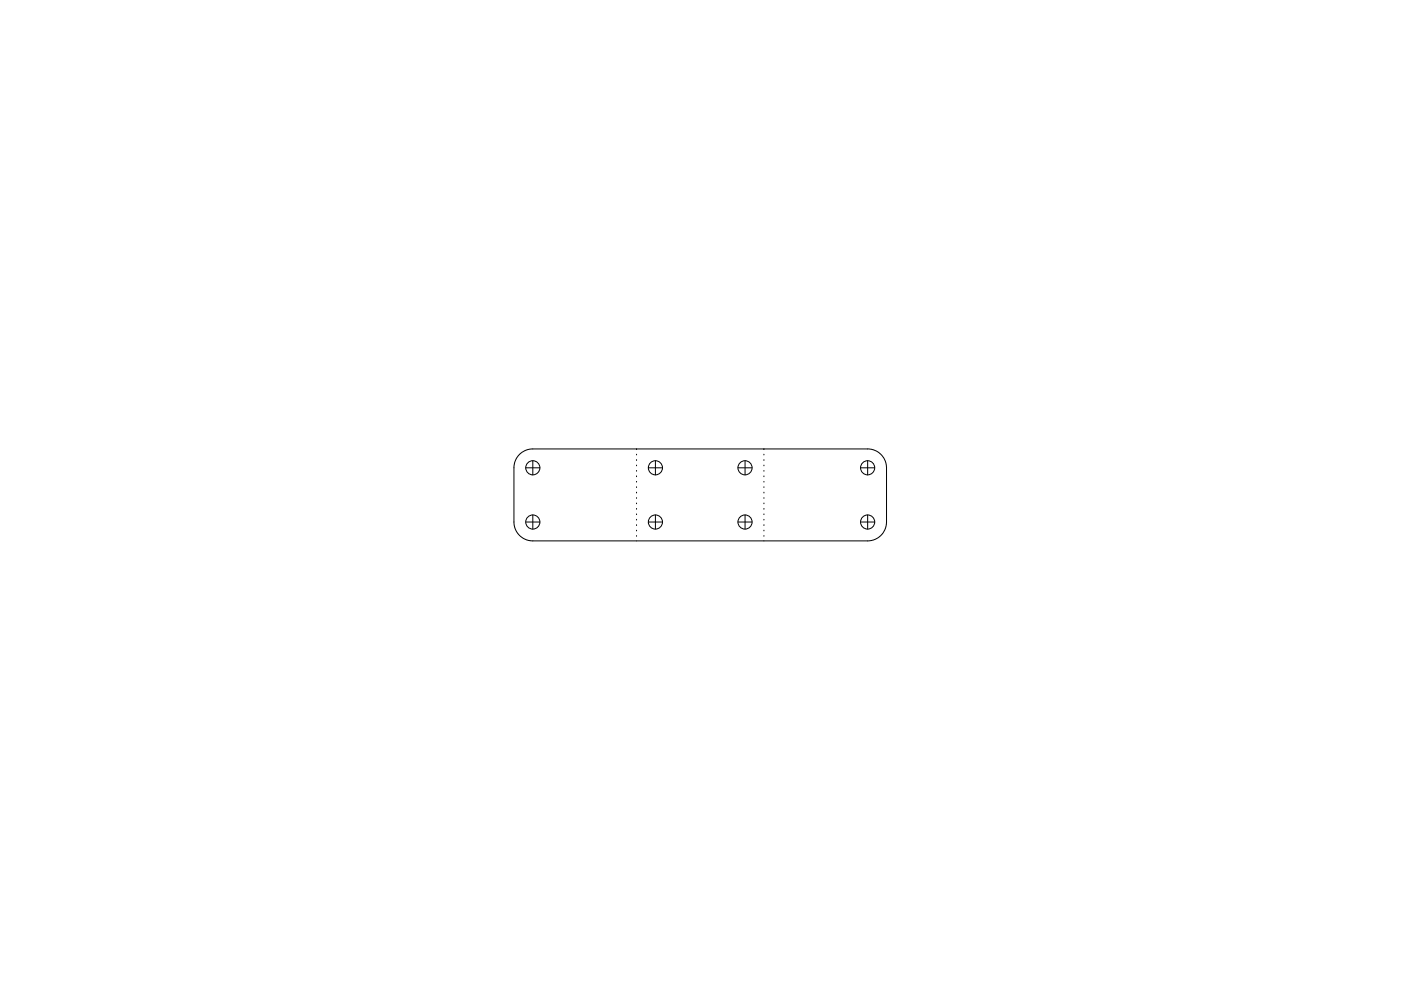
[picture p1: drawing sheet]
<svg xmlns="http://www.w3.org/2000/svg" width="297mm" height="210mm" viewBox="0 0 297 210" stroke-linecap="round" stroke-linejoin="round" font-family="sans-serif">
<g fill="none" stroke="#000" stroke-width=".21">
<path d="M110 96.4l1.3-.9 1.4-.3h72l1.3 .6 1 .7 .5 .9 .4 1.1v13l-.7 1.5-.8 .8-1.2 .7-1 .2-72.1-.1-1-.3-1-.8-.8-1.1-.3-1.3v-12.2l.3-1.3zM111.5 99.2h3M113 97.7v3M135 95.2v.1M135 96.3v.2M135 97.5v.1M135 98.6v.2M135 99.8v.1M137.5 99.2h3M139 97.7v3M156.5 99.2h2.9M158 97.7v3"/>
<path d="M162 95.2v.1M162 96.3v.2M162 97.5v.1M162 98.6v.2M162 99.8v.1M182.5 99.2h3M184 97.7v3M111.5 110.7h3M113 109.2v3M135 100.9v.2M135 102.1v.1M135 103.2v.2"/>
<path d="M135 104.4v.1M135 105.5v.2M135 106.7v.1M135 107.8v.2M135 109v.1M135 110.1v.2M135 111.3v.1M135 112.4v.2M135 113.6v.1M137.5 110.7h3M139 109.2v3M156.5 110.7h2.9"/>
<path d="M158 109.2v3M162 100.9v.2M162 102.1v.1M162 103.2v.2M162 104.4v.1M162 105.5v.2M162 106.7v.1M162 107.8v.2M162 109v.1M162 110.1v.2M162 111.3v.1M162 112.4v.2"/>
<path d="M162 113.6v.1M182.5 110.7h3M184 109.2v3"/>
<circle cx="113" cy="99.2" r="1.5"/>
<circle cx="139" cy="99.2" r="1.5"/>
<circle cx="158" cy="99.2" r="1.5"/>
<circle cx="184" cy="99.2" r="1.5"/>
<circle cx="113" cy="110.7" r="1.5"/>
<circle cx="139" cy="110.7" r="1.5"/>
<circle cx="158" cy="110.7" r="1.5"/>
<circle cx="184" cy="110.7" r="1.5"/>
</g>
</svg>
